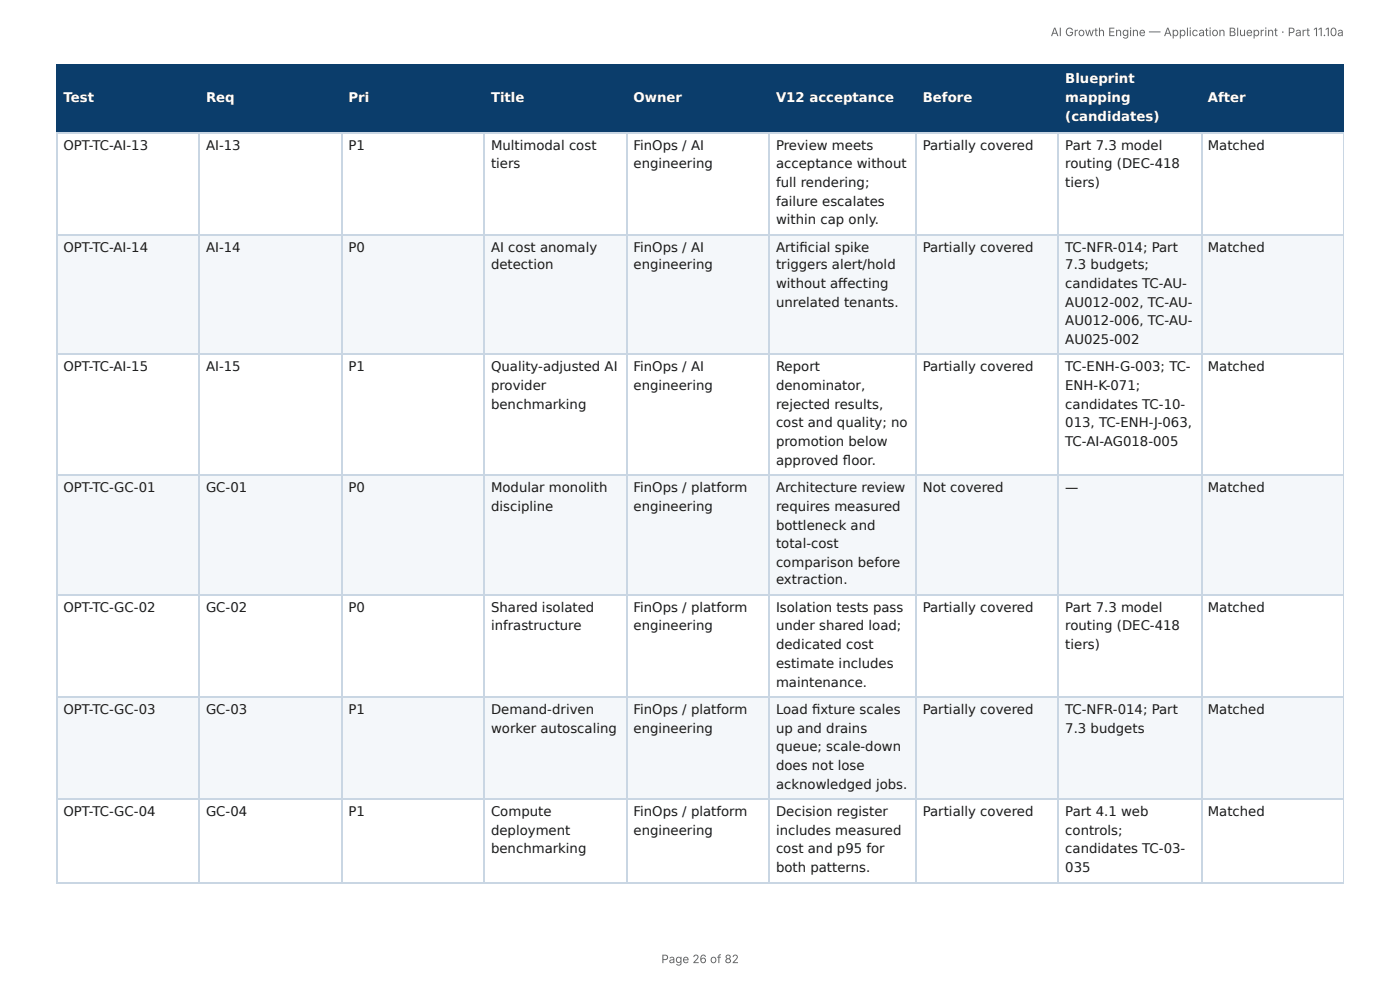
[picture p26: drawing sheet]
<svg xmlns="http://www.w3.org/2000/svg" width="297mm" height="210mm" viewBox="0 0 297 210" stroke-linecap="round" stroke-linejoin="round" font-family="sans-serif">
<defs><g id="words">
<g font-size="2.8" fill="#fff">
<text x="226.3" y="17.7">Blueprint</text>
<text x="13.5" y="21.7">Test</text>
<text x="43.8" y="21.7">Req</text>
<text x="74" y="21.7">Pri</text>
<text x="104.3" y="21.7">Title</text>
<text x="134.6" y="21.7">Owner</text>
<text x="164.8" y="21.7">V12 acceptance</text>
<text x="196" y="21.7">Before</text>
<text x="226.3" y="21.7">mapping</text>
<text x="256.5" y="21.7">After</text>
<text x="226.3" y="25.7">(candidates)</text>
</g>
<g font-size="2.8" fill="#1a1a1a">
<text x="13.5" y="31.8">OPT-TC-AI-13</text>
<text x="43.8" y="31.8">AI-13</text>
<text x="74" y="31.8">P1</text>
<text x="104.3" y="31.8">Multimodal cost</text>
<text x="104.3" y="35.7">tiers</text>
<text x="134.6" y="31.8">FinOps / AI</text>
<text x="134.6" y="35.7">engineering</text>
<text x="164.8" y="31.8">Preview meets</text>
<text x="164.8" y="35.7">acceptance without</text>
<text x="196" y="31.8">Partially covered</text>
<text x="226.3" y="31.8">Part 7.3 model</text>
<text x="226.3" y="35.7">routing (DEC-418</text>
<text x="256.5" y="31.8">Matched</text>
<text x="164.8" y="39.7">full rendering;</text>
<text x="226.3" y="39.7">tiers)</text>
<text x="164.8" y="43.7">failure escalates</text>
<text x="164.8" y="47.6">within cap only.</text>
<text x="13.5" y="53.4">OPT-TC-AI-14</text>
<text x="43.8" y="53.4">AI-14</text>
<text x="74" y="53.4">P0</text>
<text x="104.3" y="53.4">AI cost anomaly</text>
<text x="134.6" y="53.4">FinOps / AI</text>
<text x="164.8" y="53.4">Artifi cial spike</text>
<text x="196" y="53.4">Partially covered</text>
<text x="226.3" y="53.4">TC-NFR-014; Part</text>
<text x="256.5" y="53.4">Matched</text>
<text x="104.3" y="57.2">detection</text>
<text x="134.6" y="57.2">engineering</text>
<text x="164.8" y="57.2">triggers alert/hold</text>
<text x="226.3" y="57.2">7.3 budgets;</text>
<text x="164.8" y="61.1">without aff ecting</text>
<text x="164.8" y="65.1">unrelated tenants.</text>
<text x="226.3" y="61.1">candidates TC-AU-</text>
<text x="226.3" y="65.1">AU012-002, TC-AU-</text>
<text x="226.3" y="69.1">AU012-006, TC-AU-</text>
<text x="226.3" y="73">AU025-002</text>
<text x="13.5" y="78.8">OPT-TC-AI-15</text>
<text x="43.8" y="78.8">AI-15</text>
<text x="74" y="78.8">P1</text>
<text x="104.3" y="78.8">Quality-adjusted AI</text>
<text x="104.3" y="82.8">provider</text>
<text x="134.6" y="78.8">FinOps / AI</text>
<text x="134.6" y="82.8">engineering</text>
<text x="164.8" y="78.8">Report</text>
<text x="164.8" y="82.8">denominator,</text>
<text x="196" y="78.8">Partially covered</text>
<text x="226.3" y="78.8">TC-ENH-G-003; TC-</text>
<text x="226.3" y="82.8">ENH-K-071;</text>
<text x="256.5" y="78.8">Matched</text>
<text x="104.3" y="86.8">benchmarking</text>
<text x="164.8" y="86.8">rejected results,</text>
<text x="226.3" y="86.8">candidates TC-10-</text>
<text x="164.8" y="90.8">cost and quality; no</text>
<text x="164.8" y="94.7">promotion below</text>
<text x="226.3" y="90.8">013, TC-ENH-J-063,</text>
<text x="226.3" y="94.7">TC-AI-AG018-005</text>
<text x="164.8" y="98.7">approved fl oor.</text>
<text x="13.5" y="104.5">OPT-TC-GC-01</text>
<text x="43.8" y="104.5">GC-01</text>
<text x="74" y="104.5">P0</text>
<text x="104.3" y="104.5">Modular monolith</text>
<text x="134.6" y="104.5">FinOps / platform</text>
<text x="164.8" y="104.5">Architecture review</text>
<text x="196" y="104.5">Not covered</text>
<text x="226.3" y="104.5">—</text>
<text x="256.5" y="104.5">Matched</text>
<text x="104.3" y="108.5">discipline</text>
<text x="134.6" y="108.5">engineering</text>
<text x="164.8" y="108.5">requires measured</text>
<text x="164.8" y="112.4">bottleneck and</text>
<text x="164.8" y="116.4">total-cost</text>
<text x="164.8" y="120.4">comparison before</text>
<text x="164.8" y="124.1">extraction.</text>
<text x="13.5" y="129.9">OPT-TC-GC-02</text>
<text x="43.8" y="129.9">GC-02</text>
<text x="74" y="129.9">P0</text>
<text x="104.3" y="129.9">Shared isolated</text>
<text x="134.6" y="129.9">FinOps / platform</text>
<text x="164.8" y="129.9">Isolation tests pass</text>
<text x="196" y="129.9">Partially covered</text>
<text x="226.3" y="129.9">Part 7.3 model</text>
<text x="256.5" y="129.9">Matched</text>
<text x="104.3" y="133.9">infrastructure</text>
<text x="134.6" y="133.9">engineering</text>
<text x="164.8" y="133.9">under shared load;</text>
<text x="164.8" y="137.8">dedicated cost</text>
<text x="226.3" y="133.9">routing (DEC-418</text>
<text x="226.3" y="137.8">tiers)</text>
<text x="164.8" y="141.8">estimate includes</text>
<text x="164.8" y="145.8">maintenance.</text>
<text x="13.5" y="151.6">OPT-TC-GC-03</text>
<text x="43.8" y="151.6">GC-03</text>
<text x="74" y="151.6">P1</text>
<text x="104.3" y="151.6">Demand-driven</text>
<text x="104.3" y="155.6">worker autoscaling</text>
<text x="134.6" y="151.6">FinOps / platform</text>
<text x="134.6" y="155.6">engineering</text>
<text x="164.8" y="151.6">Load fi xture scales</text>
<text x="164.8" y="155.6">up and drains</text>
<text x="196" y="151.6">Partially covered</text>
<text x="226.3" y="151.6">TC-NFR-014; Part</text>
<text x="226.3" y="155.6">7.3 budgets</text>
<text x="256.5" y="151.6">Matched</text>
<text x="164.8" y="159.5">queue; scale-down</text>
<text x="164.8" y="163.5">does not lose</text>
<text x="164.8" y="167.5">acknowledged jobs.</text>
<text x="13.5" y="173.3">OPT-TC-GC-04</text>
<text x="43.8" y="173.3">GC-04</text>
<text x="74" y="173.3">P1</text>
<text x="104.3" y="173.3">Compute</text>
<text x="134.6" y="173.3">FinOps / platform</text>
<text x="164.8" y="173.3">Decision register</text>
<text x="196" y="173.3">Partially covered</text>
<text x="226.3" y="173.3">Part 4.1 web</text>
<text x="256.5" y="173.3">Matched</text>
<text x="104.3" y="177.3">deployment</text>
<text x="134.6" y="177.3">engineering</text>
<text x="164.8" y="177.3">includes measured</text>
<text x="226.3" y="177.3">controls;</text>
<text x="104.3" y="181.2">benchmarking</text>
<text x="164.8" y="181.2">cost and p95 for</text>
<text x="164.8" y="185.2">both patterns.</text>
<text x="226.3" y="181.2">candidates TC-03-</text>
<text x="226.3" y="185.2">035</text>
</g>
<g font-size="2.5" fill="#666">
<text x="223.2" y="7.7">AI Growth Engine — Application Blueprint · Part 11.10a</text>
<text x="140.5" y="204.5">Page 26 of 82</text>
</g>
</g></defs>
<g fill="#0b3d6b">
<path d="M12.2 14h30.1v14h-30.1z"/>
<path d="M42.3 14h30.2v14h-30.2z"/>
<path d="M72.5 14h30.4v14h-30.4z"/>
<path d="M102.9 14h30.2v14h-30.2z"/>
<path d="M133.1 14h30.1v14h-30.1z"/>
<path d="M163.2 14h31.3v14h-31.3z"/>
<path d="M194.5 14h30.4v14h-30.4z"/>
<path d="M224.9 14h30.2v14h-30.2z"/>
<path d="M255.1 14h30.3v14h-30.3z"/>
</g>
<g fill="#f4f7fa">
<path d="M12.2 49.7h30.1v25.7h-30.1z"/>
<path d="M42.3 49.7h30.2v25.7h-30.2z"/>
<path d="M72.5 49.7h30.4v25.7h-30.4z"/>
<path d="M102.9 49.7h30.2v25.7h-30.2z"/>
<path d="M133.1 49.7h30.1v25.7h-30.1z"/>
<path d="M163.2 49.7h31.3v25.7h-31.3z"/>
<path d="M194.5 49.7h30.4v25.7h-30.4z"/>
<path d="M224.9 49.7h30.2v25.7h-30.2z"/>
<path d="M255.1 49.7h30.3v25.7h-30.3z"/>
<path d="M12.2 100.8h30.1v25.7h-30.1z"/>
<path d="M42.3 100.8h30.2v25.7h-30.2z"/>
<path d="M72.5 100.8h30.4v25.7h-30.4z"/>
<path d="M102.9 100.8h30.2v25.7h-30.2z"/>
<path d="M133.1 100.8h30.1v25.7h-30.1z"/>
<path d="M163.2 100.8h31.3v25.7h-31.3z"/>
<path d="M194.5 100.8h30.4v25.7h-30.4z"/>
<path d="M224.9 100.8h30.2v25.7h-30.2z"/>
<path d="M255.1 100.8h30.3v25.7h-30.3z"/>
<path d="M12.2 148.2h30.1v21.4h-30.1z"/>
<path d="M42.3 148.2h30.2v21.4h-30.2z"/>
<path d="M72.5 148.2h30.4v21.4h-30.4z"/>
<path d="M102.9 148.2h30.2v21.4h-30.2z"/>
<path d="M133.1 148.2h30.1v21.4h-30.1z"/>
<path d="M163.2 148.2h31.3v21.4h-31.3z"/>
<path d="M194.5 148.2h30.4v21.4h-30.4z"/>
<path d="M224.9 148.2h30.2v21.4h-30.2z"/>
<path d="M255.1 148.2h30.3v21.4h-30.3z"/>
</g>
<path d="M11.9 13.9h273.5M12 13.8v14.5M42.2 13.8v14.5M72.6 13.8v14.5M102.8 13.8v14.5M133.2 13.8v14.5M163.4 13.8v14.5M194.6 13.8v14.5M224.8 13.8v14.5M255.2 13.8v14.5M11.9 28.2h273.5" fill="none" stroke="#0b3d6b" stroke-width=".26"/>
<path d="M285.3 13.8v14.5" fill="none" stroke="#0b3d6b" stroke-width=".21"/>
<g fill="none" stroke="#c9d6e3" stroke-width=".26">
<path d="M11.9 28.2h273.5M12 28.3v159M42.2 28.3v159M72.6 28.3v159M102.8 28.3v159M133.2 28.3v159M163.4 28.3v159M194.6 28.3v159M224.8 28.3v159M255.2 28.3v159M11.9 49.9h273.5M11.9 75.3h273.5"/>
<path d="M11.9 100.9h273.5M11.9 126.3h273.5M11.9 148h273.5M11.9 169.7h273.5M11.9 187.5h273.5"/>
</g>
<path d="M285.3 28.3v159" fill="none" stroke="#c9d6e3" stroke-width=".21"/>
<use href="#words"/>
</svg>
